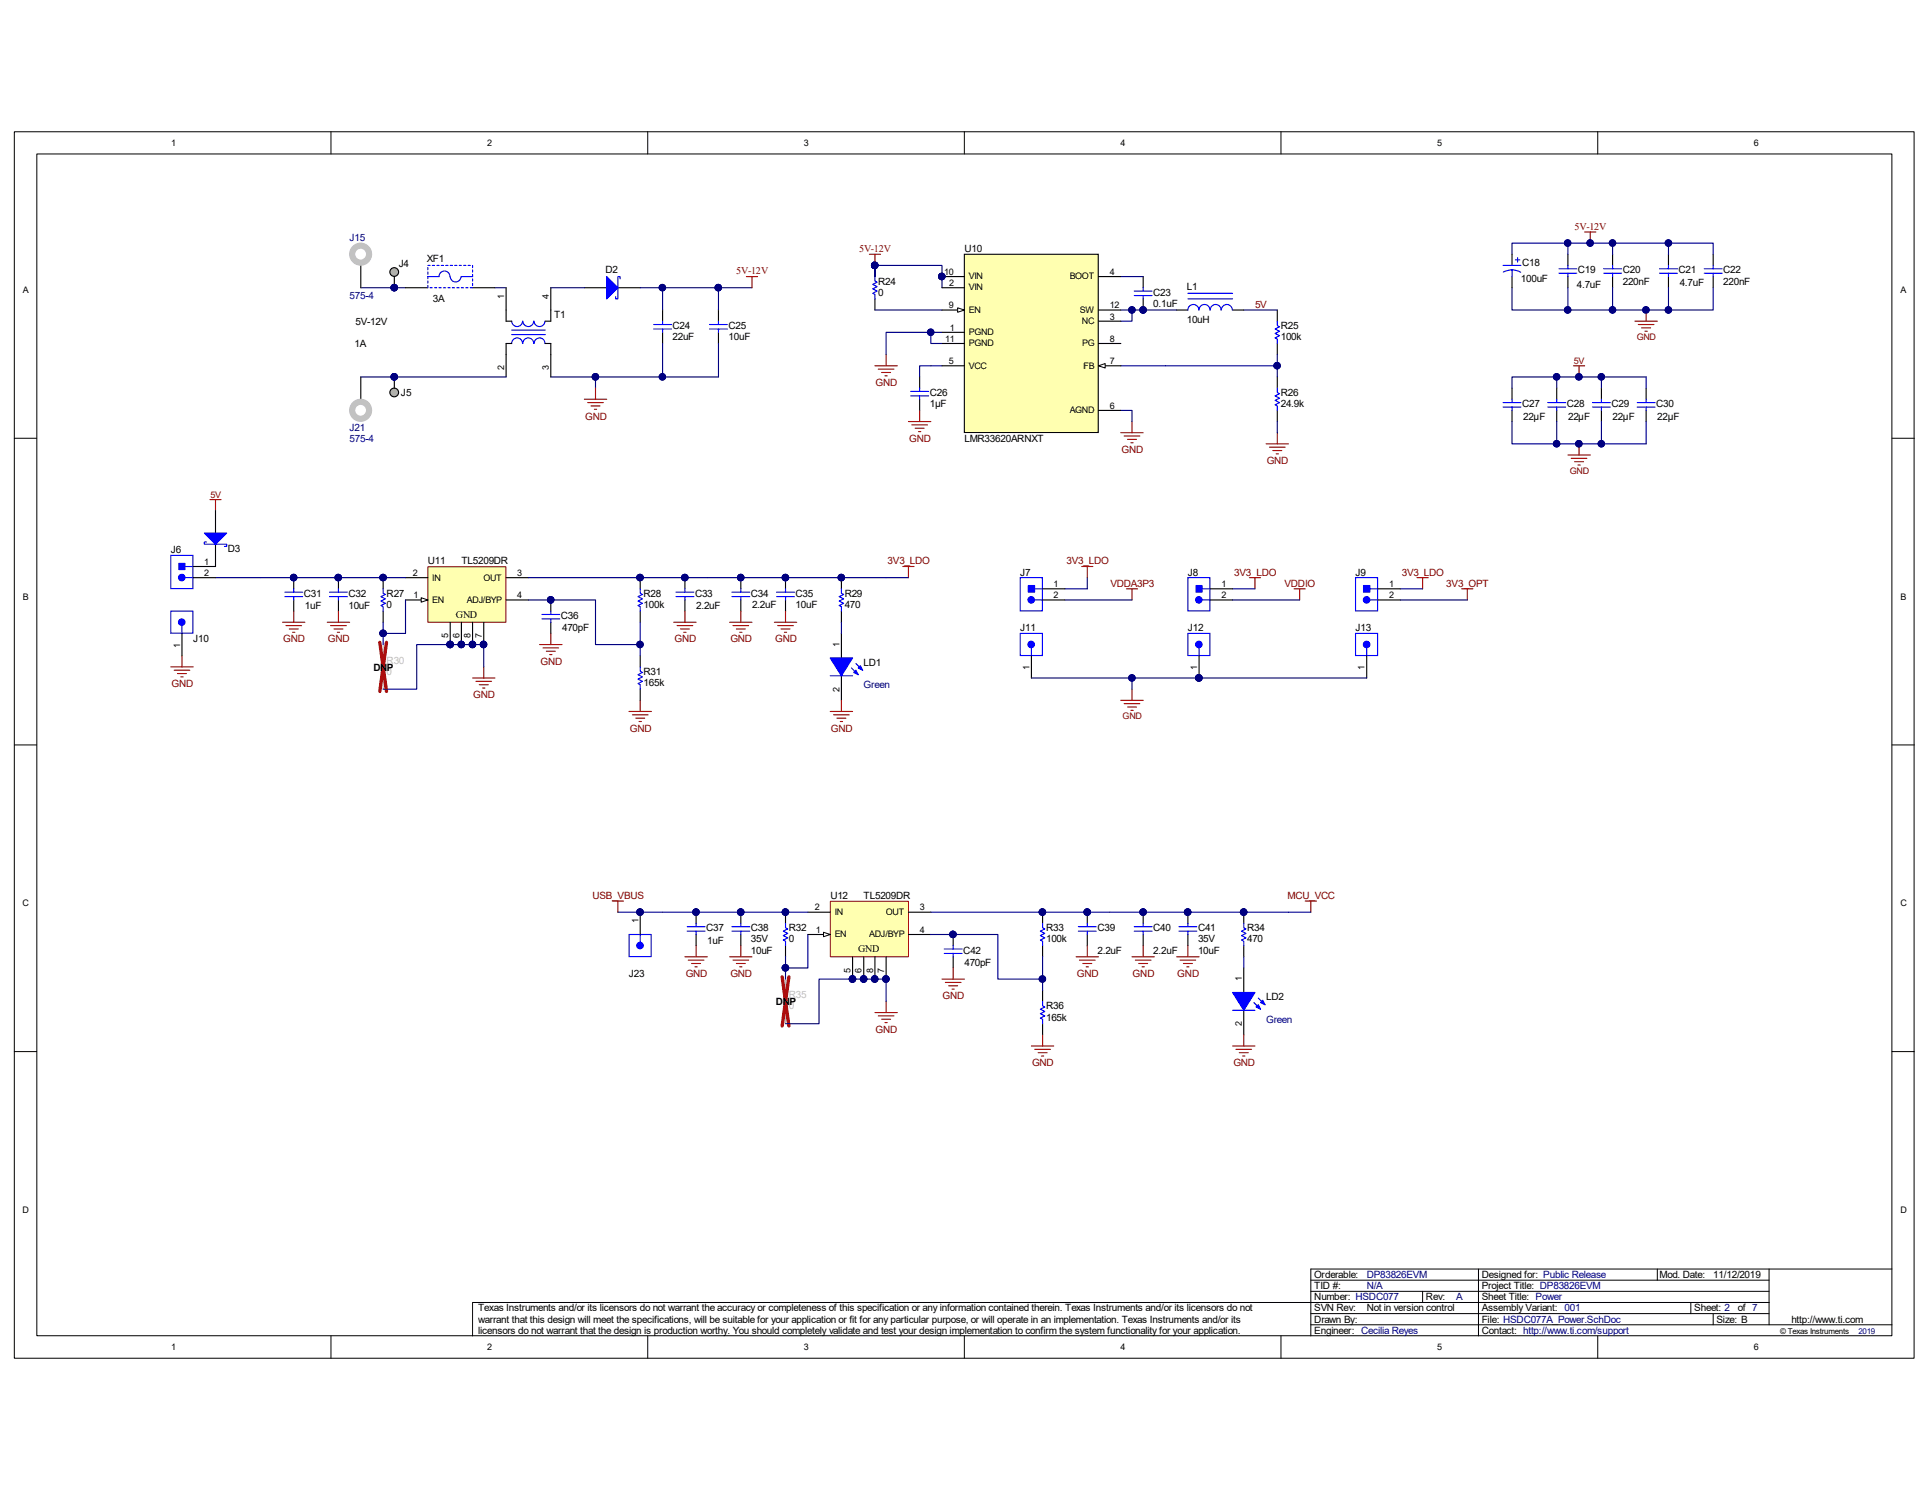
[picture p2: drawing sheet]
<svg xmlns="http://www.w3.org/2000/svg" width="279mm" height="216mm" viewBox="0 0 279 216" stroke-linecap="round" stroke-linejoin="round" font-family="sans-serif">
<defs><g id="words">
<g font-size="1.5" fill="#800000">
<text x="228" y="33.3">5V-12V</text>
<text x="106.6" y="39.8">5V-12V</text>
<text x="124.5" y="36.5">5V-12V</text>
</g>
<g font-size="1.5">
<text x="66" y="89.5">GND</text>
<text x="124.3" y="138">GND</text>
</g>
<g font-size="1.4" fill="#000080">
<text x="50.6" y="34.9">J15</text>
<text x="50.6" y="43.3">575-4</text>
<text x="50.6" y="62.4">J21</text>
<text x="50.6" y="64">575-4</text>
<text x="125.1" y="99.7">Green</text>
<text x="183.4" y="148.2">Green</text>
<text x="198" y="185.2">DP83826EVM</text>
<text x="198" y="186.8">N/A</text>
<text x="210.9" y="188.4">A</text>
</g>
<g font-size="1.4">
<text x="57.8" y="38.7">J4</text>
<text x="61.8" y="38">XF1</text>
<text x="87.7" y="39.6">D2</text>
<text x="127.2" y="41.2">R24</text>
<text x="139.7" y="36.5">U10</text>
<text x="220.3" y="40.9">100uF</text>
<text x="220.5" y="38.5">C18</text>
<text x="228.4" y="41.7">4.7uF</text>
<text x="228.6" y="39.6">C19</text>
<text x="235" y="41.2">220nF</text>
<text x="235" y="39.6">C20</text>
<text x="243.1" y="39.6">C21</text>
<text x="243.3" y="41.4">4.7uF</text>
<text x="249.6" y="41.2">220nF</text>
<text x="249.6" y="39.6">C22</text>
<text x="51.5" y="47">5V-12V</text>
<text x="62.7" y="43.8">3A</text>
<text x="80.3" y="46.1">T1</text>
<text x="97.4" y="47.7">C24</text>
<text x="105.5" y="47.7">C25</text>
<text x="127.2" y="42.8">0</text>
<text x="167" y="44.4">0.1uF</text>
<text x="167" y="42.8">C23</text>
<text x="171.9" y="46.7">10uH</text>
<text x="171.9" y="42">L1</text>
<text x="185.5" y="47.7">R25</text>
<text x="51.4" y="50.3">1A</text>
<text x="97.4" y="49.3">22uF</text>
<text x="105.5" y="49.3">10uF</text>
<text x="185.5" y="49.3">100k</text>
<text x="58.1" y="57.4">J5</text>
<text x="134.7" y="59">1µF</text>
<text x="134.7" y="57.4">C26</text>
<text x="185.5" y="59">24.9k</text>
<text x="185.5" y="57.4">R26</text>
<text x="220.5" y="59">C27</text>
<text x="226.9" y="59">C28</text>
<text x="233.4" y="59">C29</text>
<text x="239.9" y="59">C30</text>
<text x="139.7" y="64">LMR33620ARNXT</text>
<text x="220.6" y="60.8">22µF</text>
<text x="227.1" y="60.8">22µF</text>
<text x="233.6" y="60.8">22µF</text>
<text x="240" y="60.8">22µF</text>
<text x="24.7" y="80.2">J6</text>
<text x="33" y="80">D3</text>
<text x="62" y="81.8">U11</text>
<text x="66.8" y="81.8">TL5209DR</text>
<text x="147.8" y="83.4">J7</text>
<text x="172" y="83.4">J8</text>
<text x="196.3" y="83.4">J9</text>
<text x="44" y="86.5">C31</text>
<text x="44.2" y="88.3">1uF</text>
<text x="50.5" y="88.3">10uF</text>
<text x="50.5" y="86.5">C32</text>
<text x="56" y="88.1">0</text>
<text x="56" y="86.5">R27</text>
<text x="81.2" y="89.7">C36</text>
<text x="93.2" y="88.1">100k</text>
<text x="93.2" y="86.5">R28</text>
<text x="100.7" y="86.5">C33</text>
<text x="100.8" y="88.3">2.2uF</text>
<text x="108.8" y="86.5">C34</text>
<text x="108.9" y="88.1">2.2uF</text>
<text x="115.2" y="88.1">10uF</text>
<text x="115.2" y="86.5">C35</text>
<text x="122.3" y="88.1">470</text>
<text x="122.3" y="86.5">R29</text>
<text x="28" y="93.1">J10</text>
<text x="81.4" y="91.5">470pF</text>
<text x="147.8" y="91.5">J11</text>
<text x="172" y="91.5">J12</text>
<text x="196.3" y="91.5">J13</text>
<text x="54.1" y="97.2">DNP</text>
<text x="93.2" y="99.4">165k</text>
<text x="93.2" y="97.8">R31</text>
<text x="125.1" y="96.5">LD1</text>
<text x="120.3" y="130.3">U12</text>
<text x="125.1" y="130.3">TL5209DR</text>
<text x="102.3" y="135">C37</text>
<text x="102.4" y="136.7">1uF</text>
<text x="108.8" y="136.6">35V</text>
<text x="108.8" y="135">C38</text>
<text x="114.3" y="136.6">0</text>
<text x="114.3" y="135">R32</text>
<text x="151.5" y="136.6">100k</text>
<text x="151.5" y="135">R33</text>
<text x="159" y="135">C39</text>
<text x="167" y="135">C40</text>
<text x="173.5" y="136.6">35V</text>
<text x="173.5" y="135">C41</text>
<text x="180.6" y="136.6">470</text>
<text x="180.6" y="135">R34</text>
<text x="91.1" y="141.6">J23</text>
<text x="108.8" y="138.2">10uF</text>
<text x="139.5" y="138.2">C42</text>
<text x="139.7" y="140">470pF</text>
<text x="159" y="138.2">2.2uF</text>
<text x="167" y="138.2">2.2uF</text>
<text x="173.5" y="138.2">10uF</text>
<text x="112.4" y="145.6">DNP</text>
<text x="151.5" y="147.9">165k</text>
<text x="151.5" y="146.3">R36</text>
<text x="183.4" y="144.9">LD2</text>
<text x="190.3" y="185.2">Orderable:</text>
<text x="214.6" y="185.2">Designed for: Public Release</text>
<text x="240.4" y="185.2">Mod. Date:</text>
<text x="248.2" y="185.2">11/12/2019</text>
<text x="69.3" y="190">Texas Instruments and/or its licensors do not warrant the accuracy or completeness of this specification or any information contained therein. Texas Instruments and/or its licensors do not</text>
<text x="69.3" y="191.6">warrant that this design will meet the specifications, will be suitable for your application or fit for any particular purpose, or will operate in an implementation. Texas Instruments and/or its</text>
<text x="190.3" y="191.6">Drawn By:</text>
<text x="190.3" y="190">SVN Rev:</text>
<text x="190.3" y="188.4">Number: HSDC077</text>
<text x="190.3" y="186.8">TID #:</text>
<text x="198" y="190">Not in version control</text>
<text x="206.5" y="188.4">Rev:</text>
<text x="214.6" y="188.4">Sheet Title: Power</text>
<text x="214.6" y="191.6">File: HSDC077A_Power.SchDoc</text>
<text x="214.6" y="186.8">Project Title: DP83826EVM</text>
<text x="214.6" y="190">Assembly Variant: 001</text>
<text x="245.4" y="190">Sheet: 2</text>
<text x="248.6" y="191.6">Size: B</text>
<text x="251.7" y="190">of 7</text>
<text x="259.5" y="191.6">http://www.ti.com</text>
<text x="69.3" y="193.3">licensors do not warrant that the design is production worthy. You should completely validate and test your design implementation to confirm the system functionality for your application.</text>
<text x="190.3" y="193.3">Engineer: Cecilia Reyes</text>
<text x="214.6" y="193.3">Contact: http://www.ti.com/support</text>
</g>
<g font-size="1.4" fill="#800000">
<text x="181.8" y="44.6">5V</text>
<text x="126.8" y="55.9">GND</text>
<text x="84.8" y="60.8">GND</text>
<text x="131.7" y="64">GND</text>
<text x="162.4" y="65.6">GND</text>
<text x="183.5" y="67.2">GND</text>
<text x="128.6" y="81.8">3V3_LDO</text>
<text x="154.5" y="81.8">3V3_LDO</text>
<text x="178.8" y="83.4">3V3_LDO</text>
<text x="203" y="83.4">3V3_LDO</text>
<text x="160.8" y="85">VDDA3P3</text>
<text x="186.1" y="85">VDDIO</text>
<text x="209.5" y="85">3V3_OPT</text>
<text x="41" y="93.1">GND</text>
<text x="47.5" y="93.1">GND</text>
<text x="97.7" y="93.1">GND</text>
<text x="105.8" y="93.1">GND</text>
<text x="112.3" y="93.1">GND</text>
<text x="24.8" y="99.6">GND</text>
<text x="68.5" y="101.2">GND</text>
<text x="78.3" y="96.3">GND</text>
<text x="91.2" y="106">GND</text>
<text x="120.4" y="106">GND</text>
<text x="85.8" y="130.3">USB_VBUS</text>
<text x="186.5" y="130.3">MCU_VCC</text>
<text x="99.3" y="141.6">GND</text>
<text x="105.8" y="141.6">GND</text>
<text x="156" y="141.6">GND</text>
<text x="164" y="141.6">GND</text>
<text x="170.5" y="141.6">GND</text>
<text x="126.8" y="149.6">GND</text>
<text x="136.5" y="144.8">GND</text>
<text x="149.5" y="154.5">GND</text>
<text x="178.6" y="154.5">GND</text>
</g>
<g font-size="1.4" fill="#c0bebc">
<text x="56" y="97.8">0</text>
<text x="56" y="96.2">R30</text>
<text x="114.3" y="146.3">0</text>
<text x="114.3" y="144.7">R35</text>
</g>
<g font-size="1.3">
<text x="24.8" y="21.1">1</text>
<text x="70.6" y="21.1">2</text>
<text x="116.4" y="21.1">3</text>
<text x="162.3" y="21.1">4</text>
<text x="208.2" y="21.1">5</text>
<text x="254" y="21.1">6</text>
<text x="136.7" y="39.8">10</text>
<text x="137.5" y="41.4">2</text>
<text x="140.3" y="40.5">VIN</text>
<text x="154.9" y="40.5">BOOT</text>
<text x="160.7" y="39.8">4</text>
<text x="3.3" y="42.4">A</text>
<text x="73" y="43.3" transform="rotate(-90 73 43.3)">1</text>
<text x="79.5" y="43.3" transform="rotate(-90 79.5 43.3)">4</text>
<text x="137.4" y="44.7">9</text>
<text x="137.6" y="47.9">1</text>
<text x="140.3" y="42.1">VIN</text>
<text x="140.3" y="45.3">EN</text>
<text x="156.4" y="45.3">SW</text>
<text x="156.7" y="46.9">NC</text>
<text x="160.7" y="46.3">3</text>
<text x="160.7" y="44.7">12</text>
<text x="275.3" y="42.4">A</text>
<text x="73" y="53.6" transform="rotate(-90 73 53.6)">2</text>
<text x="79.5" y="53.7" transform="rotate(-90 79.5 53.7)">3</text>
<text x="136.9" y="49.5">11</text>
<text x="137.4" y="52.7">5</text>
<text x="140.3" y="48.6">PGND</text>
<text x="140.3" y="53.4">VCC</text>
<text x="140.3" y="50.2">PGND</text>
<text x="156.8" y="50.2">PG</text>
<text x="156.9" y="53.4">FB</text>
<text x="160.7" y="52.7">7</text>
<text x="160.7" y="49.5">8</text>
<text x="154.9" y="59.9">AGND</text>
<text x="160.7" y="59.2">6</text>
<text x="29.6" y="81.8">1</text>
<text x="29.6" y="83.4">2</text>
<text x="59.8" y="83.4">2</text>
<text x="74.9" y="83.4">3</text>
<text x="3.3" y="86.9">B</text>
<text x="59.9" y="86.7">1</text>
<text x="62.6" y="87.3">EN</text>
<text x="62.6" y="84.1">IN</text>
<text x="67.6" y="87.3">ADJ/BYP</text>
<text x="70" y="84.1">OUT</text>
<text x="74.9" y="86.7">4</text>
<text x="152.6" y="85.1">1</text>
<text x="152.6" y="86.7">2</text>
<text x="176.9" y="85.1">1</text>
<text x="176.9" y="86.7">2</text>
<text x="201.2" y="85.1">1</text>
<text x="201.2" y="86.7">2</text>
<text x="275.3" y="86.9">B</text>
<text x="26.1" y="93.9" transform="rotate(-90 26.1 93.9)">1</text>
<text x="64.9" y="92.5" transform="rotate(-90 64.9 92.5)">5</text>
<text x="66.5" y="92.5" transform="rotate(-90 66.5 92.5)">6</text>
<text x="68.2" y="92.5" transform="rotate(-90 68.2 92.5)">8</text>
<text x="69.8" y="92.5" transform="rotate(-90 69.8 92.5)">7</text>
<text x="121.6" y="93.7" transform="rotate(-90 121.6 93.7)">1</text>
<text x="121.6" y="100.2" transform="rotate(-90 121.6 100.2)">2</text>
<text x="149.1" y="97.1" transform="rotate(-90 149.1 97.1)">1</text>
<text x="173.4" y="97.1" transform="rotate(-90 173.4 97.1)">1</text>
<text x="197.7" y="97.1" transform="rotate(-90 197.7 97.1)">1</text>
<text x="3.3" y="131.3">C</text>
<text x="118" y="131.9">2</text>
<text x="133.2" y="131.9">3</text>
<text x="275.2" y="131.3">C</text>
<text x="92.5" y="133.8" transform="rotate(-90 92.5 133.8)">1</text>
<text x="118.2" y="135.2">1</text>
<text x="120.9" y="135.8">EN</text>
<text x="120.9" y="132.6">IN</text>
<text x="125.9" y="135.8">ADJ/BYP</text>
<text x="128.3" y="132.6">OUT</text>
<text x="133.2" y="135.2">4</text>
<text x="123.2" y="141" transform="rotate(-90 123.2 141)">5</text>
<text x="124.8" y="141" transform="rotate(-90 124.8 141)">6</text>
<text x="126.5" y="141" transform="rotate(-90 126.5 141)">8</text>
<text x="128.1" y="141" transform="rotate(-90 128.1 141)">7</text>
<text x="179.9" y="142.2" transform="rotate(-90 179.9 142.2)">1</text>
<text x="179.9" y="148.7" transform="rotate(-90 179.9 148.7)">2</text>
<text x="3.3" y="175.7">D</text>
<text x="275.2" y="175.7">D</text>
<text x="24.8" y="195.6">1</text>
<text x="70.6" y="195.6">2</text>
<text x="116.4" y="195.6">3</text>
<text x="162.3" y="195.6">4</text>
<text x="208.2" y="195.6">5</text>
<text x="254" y="195.6">6</text>
</g>
<g font-size="1.3" fill="#800000">
<text x="228" y="52.7">5V</text>
<text x="237.1" y="49.3">GND</text>
<text x="227.4" y="68.7">GND</text>
<text x="30.5" y="72.1">5V</text>
<text x="162.6" y="104.2">GND</text>
</g>
<text font-size="1.2" x="257.9" y="193.3">© Texas Instruments</text>
<text font-size="1.2" fill="#000080" x="269.2" y="193.3">2019</text>
</g></defs>
<path d="M2.1 19.1h275.1v177.7h-275.1z" fill="none" stroke="#000" stroke-width=".14"/>
<path d="M5.4 22.4h268.6v171.1h-268.6z" fill="#fff"/>
<g fill="none" stroke="#000" stroke-width=".14">
<path d="M47.9 19.1v3.2M93.8 19.1v3.2M139.7 19.1v3.2M185.5 19.1v3.2M231.4 19.1v3.2M5.3 22.3h268.7v171.2h-268.7zM2.1 63.5h3.2M274 63.5h3.3M2.1 107.9h3.2M274 107.9h3.3M2.1 152.4h3.2M274 152.4h3.3"/>
<path d="M47.9 193.6v3.2M93.8 193.6v3.2M139.7 193.6v3.2M185.5 193.6v3.2M189.9 192h84.1M189.9 190.3h66.3M189.9 187.1h66.3M189.9 185.5h66.3M206.1 187.1v1.6M214.1 183.9h-24.2v9.7M231.4 193.6v3.2M240 183.9v1.6"/>
<path d="M244.9 188.7v1.6M248.1 190.3v1.7M256.2 188.7h-187.8v4.9M256.2 183.9v8.1M274 183.9h-59.9v9.7"/>
</g>
<path d="M62 82.2h11.3v8h-11.3z" fill="#ffffb0"/>
<path d="M62 82.1h11.3v8.1h-11.3z" fill="none" stroke="#800000" stroke-width=".14"/>
<path d="M58.7 86.9h3.3M65.2 90.2v3.2M66.8 90.2v3.2M73.3 83.7h3.2" fill="none" stroke="#000" stroke-width=".16"/>
<g fill="#000080" stroke="#000080" stroke-width=".14">
<circle cx="65.2" cy="93.4" r=".47"/>
<circle cx="66.8" cy="93.4" r=".47"/>
</g>
<path d="M61 86.6l1 .3-1 .4z" fill="#fff"/>
<path d="M61 86.6l1 .3-1 .4z" fill="none" stroke="#000" stroke-width=".14"/>
<path d="M84.6 41.7h3.3M89.5 41.7h3.2M42.5 83.7v1.6M42.5 86.9v1.7M49 83.7v1.6M49 86.9v1.7M58.7 83.7h3.3M68.4 90.2v3.2M70.1 90.2v3.2M73.3 86.9h3.2M79.8 86.9v1.7M79.8 90.2v1.6" fill="none" stroke="#000" stroke-width=".16"/>
<g fill="#000080" stroke="#000080" stroke-width=".14">
<circle cx="68.4" cy="93.4" r=".47"/>
<circle cx="70" cy="93.4" r=".47"/>
<circle cx="65.2" cy="93.4" r=".47"/>
<circle cx="66.8" cy="93.4" r=".47"/>
<circle cx="49" cy="83.7" r=".47"/>
<circle cx="42.5" cy="83.7" r=".47"/>
<circle cx="55.5" cy="83.7" r=".47"/>
<circle cx="79.8" cy="86.9" r=".47"/>
</g>
<path d="M41.3 85.8h2.5M41.3 86.4h2.5M42.5 85.3v.5M42.5 86.4v.5M47.7 85.8h2.6M47.7 86.4h2.6M49 85.3v.5M49 86.4v.5M78.5 89h2.6M78.5 89.7h2.6M79.8 88.6v.4M79.8 89.7v.5" fill="none" stroke="#00f" stroke-width=".16"/>
<path d="M37.7 83.7h21M65.2 93.4h4.9v3.2" fill="none" stroke="#000080" stroke-width=".16"/>
<g fill="none" stroke="#800000" stroke-width=".16">
<path d="M40.9 90.2h3.3M41.4 90.7h2.3M41.9 91.1h1.3M42.4 91.6h.3M42.5 88.6v1.6M47.4 90.2h3.2M47.9 90.7h2.3M48.4 91.1h1.3M48.9 91.6h.3M49 88.6v1.6M68.4 98.2h3.3M68.9 98.7h2.3"/>
<path d="M69.4 99.2h1.3M69.9 99.7h.3M70.1 96.6v1.6"/>
</g>
<path d="M87.9 40.1l1.6 1.6-1.6 1.6z" fill="#00f"/>
<path d="M87.9 40.1l1.6 1.6-1.6 1.6zM89.8 40.4v-.3h-.3v3.2h-.3v-.3M94.7 47h2.6M94.7 47.7h2.6M96 46.5v.5M96 47.7v.5M102.8 47h2.6M102.8 47.7h2.6M104.1 46.5v.5M104.1 47.7v.5" fill="none" stroke="#00f" stroke-width=".16"/>
<path d="M96 44.9v1.6M96 48.2v1.6M104.1 44.9v1.6M104.1 48.2v1.6" fill="none" stroke="#000" stroke-width=".16"/>
<path d="M79.8 41.7h4.8M96 44.9v-3.2h8.1v3.2M96 49.8v4.8h8.1v-4.8" fill="none" stroke="#000080" stroke-width=".16"/>
<g fill="#000080" stroke="#000080" stroke-width=".14">
<circle cx="104" cy="41.7" r=".47"/>
<circle cx="95.9" cy="41.7" r=".47"/>
<circle cx="95.9" cy="54.6" r=".47"/>
</g>
<circle cx="57.1" cy="39.4" r=".63" fill="#b2acb0" stroke="#000" stroke-width=".16"/>
<g fill="none" stroke="#000" stroke-width=".16">
<path d="M57.1 40.1v1.6M73.3 41.7v4.8h.8M74.1 49.8h-.8v4.8M79 49.8h.8v4.8M79.8 41.7v4.8h-.8M55.5 83.7v1.6M55.5 88.6v1.6M92.7 83.7v1.6M92.7 88.6v1.6M92.7 95v1.6M92.7 99.9v1.6M99.2 83.7v1.6"/>
<path d="M99.2 86.9v1.7M107.3 83.7v1.6M107.3 86.9v1.7M113.8 83.7v1.6M113.8 86.9v1.7M121.9 91.8v3.5M121.9 97.9v3.6"/>
</g>
<g fill="#000080" stroke="#000080" stroke-width=".14">
<circle cx="57.1" cy="41.7" r=".47"/>
<circle cx="86.2" cy="54.6" r=".47"/>
<circle cx="95.9" cy="41.7" r=".47"/>
<circle cx="104" cy="41.7" r=".47"/>
<circle cx="92.7" cy="83.7" r=".47"/>
<circle cx="92.7" cy="93.4" r=".47"/>
<circle cx="79.8" cy="86.9" r=".47"/>
<circle cx="99.2" cy="83.7" r=".47"/>
<circle cx="57.1" cy="54.6" r=".47"/>
<circle cx="107.3" cy="83.7" r=".47"/>
<circle cx="113.8" cy="83.7" r=".47"/>
<circle cx="121.9" cy="83.7" r=".47"/>
<circle cx="95.9" cy="54.6" r=".47"/>
<circle cx="55.5" cy="83.7" r=".47"/>
<circle cx="55.5" cy="91.8" r=".47"/>
<circle cx="65.2" cy="93.4" r=".47"/>
</g>
<g fill="none" stroke="#000080" stroke-width=".16">
<path d="M57.1 54.6h16.2M57.1 41.7h1.6M71.7 41.7h1.6M79.8 54.6h16.2M86.3 54.6v1.6M92.7 41.7h3.3M104.1 41.7h4.8M31.2 83.7h6.5M55.5 90.2v3.2M58.7 86.9v4.9h-3.2M65.2 93.4h-4.8v6.5h-4.9M76.5 86.9h9.8v6.5h6.4"/>
<path d="M76.5 83.7h55.1M92.7 90.2v4.8"/>
</g>
<g fill="none" stroke="#00f" stroke-width=".16">
<path d="M74.1 46.5a.79 .79 0 0 0 .8 .8 .79 .79 0 0 0 .8-.8M74.1 47.8h4.9M74.1 48.5h4.9M74.1 49.8a.79 .79 0 0 1 .8-.8 .79 .79 0 0 1 .8 .8M75.7 49.8a.79 .79 0 0 1 .8-.8 .79 .79 0 0 1 .8 .8M75.7 46.5a.79 .79 0 0 0 .8 .8 .79 .79 0 0 0 .8-.8M77.4 46.5a.79 .79 0 0 0 .7 .8 .79 .79 0 0 0 .8-.8M77.4 49.8a.79 .79 0 0 1 .8-.8 .79 .79 0 0 1 .7 .8M55.5 85.3v.7l.3 .1-.6 .4 .6 .3-.6 .3 .6 .3-.6 .3 .3 .2v.7M92.7 96.6v.7l.4 .1-.7 .4 .7 .3-.7 .3 .7 .3-.7 .4 .3 .1v.7M92.7 85.3v.7l.4 .1-.7 .4 .7 .3-.7 .3 .7 .3-.7 .3 .3 .2v.7M97.9 85.8h2.6"/>
<path d="M97.9 86.4h2.6M99.2 85.3v.5M99.2 86.4v.5M106 85.8h2.6M106 86.4h2.6M107.3 85.3v.5M107.3 86.4v.5M112.5 85.8h2.6M112.5 86.4h2.6M113.8 85.3v.5M113.8 86.4v.5M123.3 96.8l1 1"/>
<path d="M124 96.1l.9 1"/>
</g>
<g fill="none" stroke="#800000" stroke-width=".16">
<path d="M84.6 57.9h3.3M85.1 58.3h2.3M85.6 58.8h1.3M86.1 59.3h.3M86.3 56.2v1.7M108.1 40.1h1.6M108.9 40.1v1.6M78.2 93.4h3.2M78.6 93.9h2.3M79.1 94.4h1.3M79.6 94.9h.3M79.8 91.8v1.6"/>
<path d="M97.6 90.2h3.2M98.1 90.7h2.2M98.6 91.1h1.3M99 91.6h.4M99.2 88.6v1.6M105.7 90.2h3.2M106.2 90.7h2.2M106.7 91.1h1.2M107.1 91.6h.4M107.3 88.6v1.6M112.2 90.2h3.2M112.6 90.7h2.3"/>
<path d="M113.1 91.1h1.3M113.6 91.6h.3M113.8 88.6v1.6M130.8 82.1h1.6M131.6 82.1v1.6M163.2 85.3h1.6M164 85.3v1.6M91.1 103.1h3.3M91.6 103.6h2.3M92.1 104.1h1.3M92.6 104.5h.3M92.7 101.5v1.6"/>
<path d="M189.1 130.6h1.6M189.9 130.6v1.6"/>
</g>
<path d="M55.5 93.4v2.3l.3 .1-.6 .3 .6 .4-.6 .3 .6 .3-.6 .3 .3 .2v2.3" fill="none" stroke="#c0bebc" stroke-width=".16"/>
<path d="M55 93.1l1 7.1M56 93.1l-1 7.1" fill="none" stroke="#f00" stroke-width=".49"/>
<path d="M123.7 97.4l.3-.3 .3 .7z" fill="#00f"/>
<path d="M123.7 97.4l.3-.3 .3 .7z" fill="none" stroke="#00f" stroke-width=".16"/>
<path d="M124.3 96.8l.3-.3 .3 .6z" fill="#00f"/>
<path d="M124.3 96.8l.3-.3 .3 .6z" fill="none" stroke="#00f" stroke-width=".16"/>
<path d="M120.3 95.3h3.2l-1.6 2.6z" fill="#00f"/>
<g fill="none" stroke="#00f" stroke-width=".16">
<path d="M225.8 38.9h2.6M225.8 39.6h2.6M227.1 38.5v.4M227.1 39.6v.5M232.3 38.9h2.6M232.3 39.6h2.6M233.6 38.5v.4M233.6 39.6v.5M240.4 38.9h2.6M240.4 39.6h2.6M241.7 38.5v.4M241.7 39.6v.5"/>
<path d="M246.8 38.9h2.6M246.8 39.6h2.6M248.1 38.5v.4M248.1 39.6v.5M126.7 40.1v.6l.4 .2-.7 .3 .7 .3-.7 .4 .7 .3-.7 .3 .3 .2v.6M131.9 56.7h2.6M131.9 57.4h2.6M133.2 56.2v.5M133.2 57.4v.5M164.3 42.2h2.6M164.3 42.8h2.6M165.6 41.7v.5"/>
<path d="M165.6 42.8v.5M172.1 44.9a.79 .79 0 0 1 .7-.8 .79 .79 0 0 1 .8 .8M172.1 43.3h6.4M172.1 42.5h6.4M173.7 44.9a.79 .79 0 0 1 .8-.8 .79 .79 0 0 1 .7 .8M175.3 44.9a.79 .79 0 0 1 .8-.8 .79 .79 0 0 1 .8 .8M176.9 44.9a.79 .79 0 0 1 .8-.8 .79 .79 0 0 1 .8 .8M185 46.5v.7l.3 .1-.6 .4 .6 .3-.6 .3 .6 .3-.6 .4 .3 .1v.7M185 56.2v.7l.3 .1-.6 .4 .6 .3-.6 .3 .6 .3-.6 .4 .3 .1v.7M217.7 58.3h2.6M217.7 59h2.6M219 57.9v.4"/>
<path d="M219 59v.5M224.2 58.3h2.6M224.2 59h2.6M225.5 57.9v.4M225.5 59v.5M230.7 58.3h2.5M230.7 59h2.5M232 57.9v.4M232 59v.5M237.1 58.3h2.6M237.1 59h2.6M238.4 57.9v.4"/>
<path d="M238.4 59v.5M120.3 95.3h3.2l-1.6 2.6zM120.3 97.9h3.2M121.9 85.3v.7l.3 .1-.7 .4 .7 .3-.7 .3 .7 .3-.7 .3 .4 .2v.7"/>
</g>
<g fill="none" stroke="#000" stroke-width=".16">
<path d="M126.7 38.5v1.6M227.1 36.8v1.7M233.6 36.8v1.7M241.7 36.8v1.7M248.1 36.8v1.7M126.7 43.3v1.6M133.2 54.6v1.6M133.2 57.9v1.6M165.6 40.1v1.6M165.6 43.3v1.6M170.4 44.9h1.7M178.5 44.9h1.6"/>
<path d="M185 44.9v1.6M185 49.8v1.6M185 54.6v1.6M185 59.5v1.6M219 56.2v1.7M219 59.5v1.6M225.5 56.2v1.7M225.5 59.5v1.6M227.1 40.1v1.6M232 56.2v1.7M232 59.5v1.6M233.6 40.1v1.6"/>
<path d="M238.4 56.2v1.7M238.4 59.5v1.6M241.7 40.1v1.6M248.1 40.1v1.6M121.9 83.7v1.6M121.9 88.6v1.6"/>
</g>
<g fill="#000080" stroke="#000080" stroke-width=".14">
<circle cx="121.9" cy="83.7" r=".47"/>
<circle cx="185" cy="53" r=".47"/>
<circle cx="134.8" cy="48.1" r=".47"/>
<circle cx="163.9" cy="44.9" r=".47"/>
<circle cx="165.6" cy="44.9" r=".47"/>
<circle cx="225.5" cy="64.3" r=".47"/>
<circle cx="228.7" cy="64.3" r=".47"/>
<circle cx="231.9" cy="64.3" r=".47"/>
<circle cx="225.5" cy="54.6" r=".47"/>
<circle cx="228.7" cy="54.6" r=".47"/>
<circle cx="231.9" cy="54.6" r=".47"/>
<circle cx="241.7" cy="35.2" r=".47"/>
<circle cx="233.6" cy="35.2" r=".47"/>
<circle cx="230.3" cy="35.2" r=".47"/>
<circle cx="227.1" cy="35.2" r=".47"/>
<circle cx="227.1" cy="44.9" r=".47"/>
<circle cx="233.6" cy="44.9" r=".47"/>
<circle cx="238.4" cy="44.9" r=".47"/>
<circle cx="241.7" cy="44.9" r=".47"/>
<circle cx="126.7" cy="38.4" r=".47"/>
<circle cx="136.4" cy="40.1" r=".47"/>
</g>
<g fill="none" stroke="#000080" stroke-width=".16">
<path d="M126.7 38.5v1.6v-1.6M126.7 38.5h9.7v3.2M219 36.8v-1.6h29.1v1.6M227.1 35.2v1.6M233.6 35.2v1.6M241.7 35.2v1.6M126.7 44.9h9.7M134.8 48.2v1.6h1.6M136.4 53h-3.2v1.6M136.4 48.2h-8.1v3.2M162.3 59.5h1.7v1.6M162.3 44.9h8.1"/>
<path d="M162.3 53h22.7M162.3 40.1h3.3M164 44.9v1.6h-1.7M180.1 44.9h4.9M185 51.4v3.2M219 56.2v-1.6h19.4v1.6M219 41.7v3.2h29.1v-3.2M225.5 54.6v1.6M227.1 41.7v3.2M232 54.6v1.6M233.6 41.7v3.2M241.7 41.7v3.2"/>
<path d="M185 61.1v1.6M219 61.1v3.2h19.4v-3.2M225.5 61.1v3.2M232 61.1v3.2M121.9 90.2v1.6"/>
</g>
<g fill="none" stroke="#800000" stroke-width=".16">
<path d="M125.9 36.8h1.6M126.7 36.8v1.7M229.5 33.6h1.6M230.3 33.6v1.6M126.7 53h3.3M127.2 53.5h2.3M127.7 54h1.3M128.2 54.5h.3M128.3 51.4v1.6M133.2 59.5v1.6M227.9 53h1.6M228.7 53v1.6"/>
<path d="M236.8 46.5h3.2M237.3 47h2.3M237.8 47.5h1.3M238.3 48h.3M238.4 44.9v1.6M30.4 72.4h1.6M31.2 72.4v1.6M131.6 61.1h3.2M132.1 61.6h2.2M132.6 62.1h1.3M133 62.5h.4M162.3 62.7h3.3"/>
<path d="M162.8 63.2h2.3M163.3 63.7h1.3M163.8 64.2h.3M164 61.1v1.6M183.4 64.3h3.2M183.9 64.8h2.2M184.4 65.3h1.3M184.8 65.8h.4M185 62.7v1.6M227.1 65.9h3.2M227.6 66.4h2.2M228.1 66.9h1.3"/>
<path d="M228.6 67.4h.3M228.7 64.3v1.6M120.3 103.1h3.2M120.7 103.6h2.3M121.2 104.1h1.3M121.7 104.5h.3M121.9 101.5v1.6"/>
</g>
<path d="M120.3 130.6h11.3v8h-11.3z" fill="#ffffb0"/>
<path d="M120.3 130.6h11.3v8h-11.3z" fill="none" stroke="#800000" stroke-width=".14"/>
<path d="M117 135.4h3.3M123.5 138.6v3.3M125.1 138.6v3.3M131.6 132.2h3.2" fill="none" stroke="#000" stroke-width=".16"/>
<g fill="#000080" stroke="#000080" stroke-width=".14">
<circle cx="123.5" cy="141.9" r=".47"/>
<circle cx="125.1" cy="141.9" r=".47"/>
</g>
<path d="M119.3 135.1l1 .3-1 .3z" fill="#fff"/>
<path d="M119.3 135.1l1 .3-1 .3z" fill="none" stroke="#000" stroke-width=".14"/>
<g fill="none" stroke="#000" stroke-width=".16">
<path d="M100.8 132.2v1.6M100.8 135.4v1.6M107.3 132.2v1.6M107.3 135.4v1.6M113.8 132.2v1.6M113.8 137v1.6M117 132.2h3.3M126.7 138.6v3.3M128.3 138.6v3.3M131.6 135.4h3.2M138.1 135.4v1.6M138.1 138.6v1.7"/>
<path d="M151 132.2v1.6M151 137v1.6M157.5 132.2v1.6M157.5 135.4v1.6M165.6 132.2v1.6M165.6 135.4v1.6M172.1 132.2v1.6M172.1 135.4v1.6M151 143.5v1.6M151 148.3v1.6M180.1 140.3v3.5M180.1 146.4v3.5"/>
</g>
<g fill="#000080" stroke="#000080" stroke-width=".14">
<circle cx="126.7" cy="141.9" r=".47"/>
<circle cx="128.3" cy="141.9" r=".47"/>
<circle cx="123.5" cy="141.9" r=".47"/>
<circle cx="125.1" cy="141.9" r=".47"/>
<circle cx="107.3" cy="132.2" r=".47"/>
<circle cx="100.8" cy="132.2" r=".47"/>
<circle cx="113.8" cy="132.2" r=".47"/>
<circle cx="138" cy="135.4" r=".47"/>
<circle cx="151" cy="132.2" r=".47"/>
<circle cx="151" cy="141.9" r=".47"/>
<circle cx="157.5" cy="132.2" r=".47"/>
<circle cx="92.7" cy="132.2" r=".47"/>
<circle cx="165.6" cy="132.2" r=".47"/>
<circle cx="172" cy="132.2" r=".47"/>
<circle cx="180.1" cy="132.2" r=".47"/>
<circle cx="113.8" cy="140.2" r=".47"/>
</g>
<g fill="none" stroke="#00f" stroke-width=".16">
<path d="M99.5 134.3h2.6M99.5 134.9h2.6M100.8 133.8v.5M100.8 134.9v.5M106 134.3h2.6M106 134.9h2.6M107.3 133.8v.5M107.3 134.9v.5M113.8 133.8v.6l.3 .2-.6 .3 .6 .3-.6 .4 .6 .3-.6 .3 .3 .2v.6M136.8 137.5h2.6M136.8 138.2h2.6M138.1 137v.5"/>
<path d="M138.1 138.2v.4M151 133.8v.6l.3 .2-.6 .3 .6 .3-.6 .4 .6 .3-.6 .3 .3 .2v.6M156.2 134.3h2.6M156.2 134.9h2.6M157.5 133.8v.5M157.5 134.9v.5M164.3 134.3h2.6M164.3 134.9h2.6M165.6 133.8v.5M165.6 134.9v.5M170.8 134.3h2.5M170.8 134.9h2.5"/>
<path d="M172.1 133.8v.5M172.1 134.9v.5M151 145.1v.7l.3 .1-.6 .3 .6 .4-.6 .3 .6 .3-.6 .3 .3 .2v.6M181.6 145.3l1 .9M182.3 144.6l.9 1"/>
</g>
<path d="M89.5 132.2h27.5M113.8 138.6v3.3M117 135.4v4.9h-3.2M134.8 135.4h9.7v6.5h6.5M134.8 132.2h55.1M151 138.6v4.9M128.3 145.1v-3.2h-9.7v6.4h-4.8" fill="none" stroke="#000080" stroke-width=".16"/>
<g fill="none" stroke="#800000" stroke-width=".16">
<path d="M99.2 138.6h3.2M99.7 139.1h2.3M100.2 139.6h1.3M100.8 137v1.6M105.7 138.6h3.2M106.2 139.1h2.2M106.7 139.6h1.2M107.3 137v1.6M155.9 138.6h3.2M156.4 139.1h2.2M156.8 139.6h1.3M157.5 137v1.6"/>
<path d="M164 138.6h3.2M164.4 139.1h2.3M164.9 139.6h1.3M165.6 137v1.6M170.4 138.6h3.3M170.9 139.1h2.3M171.4 139.6h1.3M172.1 137v1.6M100.7 140.1h.3M107.1 140.1h.4M126.7 146.7h3.3M127.2 147.2h2.3"/>
<path d="M127.7 147.7h1.3M128.2 148.2h.3M128.3 145.1v1.6M136.4 141.9h3.3M136.9 142.4h2.3M137.4 142.8h1.3M137.9 143.3h.3M138.1 140.3v1.6M149.4 151.6h3.2M149.9 152.1h2.2M150.4 152.5h1.3M150.8 153h.4"/>
<path d="M151 149.9v1.7M157.3 140.1h.3M165.4 140.1h.3M171.9 140.1h.3"/>
</g>
<path d="M113.8 141.9v2.2l.3 .2-.6 .3 .6 .3-.6 .4 .6 .3-.6 .3 .3 .2v2.2" fill="none" stroke="#c0bebc" stroke-width=".16"/>
<path d="M113.3 141.5l1 7.2M114.3 141.5l-1 7.2" fill="none" stroke="#f00" stroke-width=".49"/>
<path d="M181.9 145.9l.4-.3 .3 .6z" fill="#00f"/>
<path d="M181.9 145.9l.4-.3 .3 .6z" fill="none" stroke="#00f" stroke-width=".16"/>
<path d="M182.9 144.9l.3 .7-.6-.3z" fill="#00f"/>
<path d="M182.9 144.9l.3 .7-.6-.3z" fill="none" stroke="#00f" stroke-width=".16"/>
<path d="M178.5 143.8h3.3l-1.7 2.6z" fill="#00f"/>
<path d="M180.1 133.8v.6l.4 .2-.7 .3 .7 .3-.7 .4 .7 .3-.7 .3 .3 .2v.6M178.5 143.8h3.3l-1.7 2.6zM178.5 146.4h3.3" fill="none" stroke="#00f" stroke-width=".16"/>
<path d="M180.1 132.2v1.6M180.1 137v1.6" fill="none" stroke="#000" stroke-width=".16"/>
<circle cx="180.1" cy="132.2" r=".47" fill="#000080" stroke="#000080" stroke-width=".14"/>
<path d="M154.2 86.9h9.8M157.5 83.7v1.6h-3.3M178.5 85.3h3.3M178.5 86.9h9.7M180.1 138.6v1.7" fill="none" stroke="#000080" stroke-width=".16"/>
<g fill="none" stroke="#800000" stroke-width=".16">
<path d="M156.7 82.1h1.6M157.5 82.1v1.6M181 83.7h1.6M181.8 83.7v1.6M187.4 85.3h1.7M188.2 85.3v1.6M88.7 130.6h1.6M89.5 130.6v1.6M178.5 151.6h3.3M179 152.1h2.3M179.5 152.5h1.3M180 153h.3"/>
<path d="M180.1 149.9v1.7"/>
</g>
<path d="M147.8 91.8h3.2v3.2h-3.2z" fill-rule="evenodd" fill="#fff" stroke="#00f" stroke-width=".16"/>
<path d="M149.4 93.9v1.1" fill="none" stroke="#00f" stroke-width=".16"/>
<circle cx="149.4" cy="93.4" r=".47" fill="#00f" stroke="#00f" stroke-width=".16"/>
<path d="M149.4 95v3.2" fill="none" stroke="#000" stroke-width=".16"/>
<path d="M172.1 91.8h3.1v3.2h-3.1z" fill-rule="evenodd" fill="#fff" stroke="#00f" stroke-width=".16"/>
<path d="M173.7 93.9v1.1" fill="none" stroke="#00f" stroke-width=".16"/>
<circle cx="173.6" cy="93.4" r=".47" fill="#00f" stroke="#00f" stroke-width=".16"/>
<path d="M31.2 74v3.2M31.2 78.9v3.2M173.7 95v3.2" fill="none" stroke="#000" stroke-width=".16"/>
<g fill="#000080" stroke="#000080" stroke-width=".14">
<circle cx="173.6" cy="98.2" r=".47"/>
<circle cx="163.9" cy="98.2" r=".47"/>
</g>
<path d="M164 99.9v1.6M162.3 101.5h3.3M162.8 102h2.3M163.3 102.4h1.3M163.8 102.9h.3" fill="none" stroke="#800000" stroke-width=".16"/>
<path d="M149.4 98.2h24.3M164 98.2v1.7" fill="none" stroke="#000080" stroke-width=".16"/>
<path d="M29.6 77.2h3.2l-1.6 1.7z" fill="#00f"/>
<path d="M29.6 77.2h3.2l-1.6 1.7zM29.9 78.5h-.3v.4h3.2v.3h-.3" fill="none" stroke="#00f" stroke-width=".16"/>
<path d="M24.7 88.6h3.2v3.1h-3.2z" fill-rule="evenodd" fill="#fff" stroke="#00f" stroke-width=".16"/>
<path d="M26.4 90.7v1.1" fill="none" stroke="#00f" stroke-width=".16"/>
<circle cx="26.3" cy="90.2" r=".47" fill="#00f" stroke="#00f" stroke-width=".16"/>
<path d="M26.4 91.8v3.2" fill="none" stroke="#000" stroke-width=".16"/>
<path d="M24.7 96.6h3.3M25.2 97.1h2.3M25.7 97.6h1.3M26.2 98.1h.3M26.4 95v1.6M205.2 83.7h1.7M206.1 83.7v1.6M211.7 85.3h1.6M212.5 85.3v1.6" fill="none" stroke="#800000" stroke-width=".16"/>
<path d="M202.8 85.3h3.3M202.8 86.9h9.7" fill="none" stroke="#000080" stroke-width=".16"/>
<path d="M196.3 91.8h3.2v3.2h-3.2z" fill-rule="evenodd" fill="#fff" stroke="#00f" stroke-width=".16"/>
<path d="M62 40.1h1.6a.79 .79 0 0 1 .8-.8 .79 .79 0 0 1 .8 .8M65.2 40.1a.79 .79 0 0 0 .8 .8 .79 .79 0 0 0 .8-.8M66.8 40.1h1.6M198 93.9v1.1" fill="none" stroke="#00f" stroke-width=".16"/>
<circle cx="197.9" cy="93.4" r=".47" fill="#00f" stroke="#00f" stroke-width=".16"/>
<path d="M58.7 41.7h3.3M68.4 41.7h3.3M198 95v3.2" fill="none" stroke="#000" stroke-width=".16"/>
<path d="M173.7 98.2h24.3" fill="none" stroke="#000080" stroke-width=".16"/>
<circle cx="173.6" cy="98.2" r=".47" fill="#000080" stroke="#000080" stroke-width=".14"/>
<path d="M62 38.5h6.4v3.2h-6.4v-3.2" fill="none" stroke="#00f" stroke-width=".16" stroke-dasharray=".3 .3"/>
<path d="M24.7 80.5h3.2v4.8h-3.2z" fill-rule="evenodd" fill="#fff" stroke="#00f" stroke-width=".16"/>
<path d="M26.8 83.7h1.2M26.8 82.1h1.2" fill="none" stroke="#00f" stroke-width=".16"/>
<circle cx="26.3" cy="83.7" r=".47" fill="#00f" stroke="#00f" stroke-width=".16"/>
<path d="M28 82.1h3.2M28 83.7h3.2" fill="none" stroke="#000" stroke-width=".16"/>
<path d="M26 81.7h.8v.8h-.8z" fill="#00f"/>
<path d="M25.9 81.6h.9v.9h-.9z" fill="none" stroke="#00f" stroke-width=".14"/>
<path d="M147.8 83.7h3.2v4.8h-3.2z" fill-rule="evenodd" fill="#fff" stroke="#00f" stroke-width=".16"/>
<path d="M149.9 86.9h1.1M149.9 85.3h1.1" fill="none" stroke="#00f" stroke-width=".16"/>
<circle cx="149.4" cy="86.9" r=".47" fill="#00f" stroke="#00f" stroke-width=".16"/>
<path d="M151 85.3h3.2M151 86.9h3.2" fill="none" stroke="#000" stroke-width=".16"/>
<path d="M149 84.9h.9v.9h-.9z" fill="#00f"/>
<path d="M148.9 84.8h1v1h-1z" fill="none" stroke="#00f" stroke-width=".14"/>
<path d="M172.1 83.7h3.1v4.8h-3.1z" fill-rule="evenodd" fill="#fff" stroke="#00f" stroke-width=".16"/>
<path d="M174.2 86.9h1.1M174.2 85.3h1.1" fill="none" stroke="#00f" stroke-width=".16"/>
<circle cx="173.6" cy="86.9" r=".47" fill="#00f" stroke="#00f" stroke-width=".16"/>
<path d="M175.3 85.3h3.2M175.3 86.9h3.2" fill="none" stroke="#000" stroke-width=".16"/>
<path d="M173.3 84.9h.8v.9h-.8z" fill="#00f"/>
<path d="M173.2 84.8h.9v1h-.9z" fill="none" stroke="#00f" stroke-width=".14"/>
<path d="M196.3 83.7h3.2v4.8h-3.2z" fill-rule="evenodd" fill="#fff" stroke="#00f" stroke-width=".16"/>
<path d="M198.4 86.9h1.2M198.4 85.3h1.2" fill="none" stroke="#00f" stroke-width=".16"/>
<circle cx="197.9" cy="86.9" r=".47" fill="#00f" stroke="#00f" stroke-width=".16"/>
<path d="M199.6 85.3h3.2M199.6 86.9h3.2" fill="none" stroke="#000" stroke-width=".16"/>
<path d="M197.5 84.9h.9v.9h-.9z" fill="#00f"/>
<path d="M197.5 84.8h.9v1h-.9z" fill="none" stroke="#00f" stroke-width=".14"/>
<path d="M139.7 36.8h19.4v25.9h-19.4z" fill-rule="evenodd" fill="#ffffb0" stroke="#000" stroke-width=".16"/>
<path d="M136.4 48.2h3.3M136.4 41.7h3.3M136.4 53h3.3M159.1 46.5h3.2M159.1 40.1h3.2M159.1 53h3.2M159.1 59.5h3.2" fill="none" stroke="#000" stroke-width=".16"/>
<path d="M159.1 53l1-.3v.6z" fill="#fff"/>
<path d="M159.1 53l1-.3v.6z" fill="none" stroke="#000" stroke-width=".14"/>
<path d="M136.4 44.9h3.3M159.1 49.8h3.2" fill="none" stroke="#000" stroke-width=".16"/>
<path d="M138.7 44.6l1 .3-1 .3z" fill="#fff"/>
<path d="M138.7 44.6l1 .3-1 .3z" fill="none" stroke="#000" stroke-width=".14"/>
<path d="M136.4 40.1h3.3M136.4 49.8h3.3M159.1 44.9h3.2" fill="none" stroke="#000" stroke-width=".16"/>
<circle cx="136.4" cy="40.1" r=".47" fill="#000080" stroke="#000080" stroke-width=".14"/>
<circle cx="57.1" cy="56.9" r=".63" fill="#b2acb0" stroke="#000" stroke-width=".16"/>
<path d="M52.3 38.5v3.2M219 36.8v1.7M52.3 54.6v3.3M57.1 54.6v1.6M219 40.1v1.6" fill="none" stroke="#000" stroke-width=".16"/>
<g fill="#000080" stroke="#000080" stroke-width=".14">
<circle cx="57.1" cy="54.6" r=".47"/>
<circle cx="57.1" cy="41.7" r=".47"/>
</g>
<path d="M52.3 54.6h4.8M52.3 41.7h4.8" fill="none" stroke="#000080" stroke-width=".16"/>
<path d="M217.7 38.5h2.6M219 39.1l.7 .1 .6 .2M219 39.1l-.7 .1-.6 .2M219 39.1v1M219.5 37.7h.6M219.8 37.3v.7" fill="none" stroke="#00f" stroke-width=".16"/>
<g fill="none" stroke="#c0c0c0" stroke-width=".81">
<circle cx="52.2" cy="36.8" r="1.19"/>
<circle cx="52.2" cy="59.4" r="1.19"/>
</g>
<g fill="none" stroke="#c0c0c0" stroke-width=".14">
<circle cx="52.2" cy="36.8" r="1.6"/>
<circle cx="52.2" cy="59.4" r="1.6"/>
</g>
<path d="M91.1 135.4h3.2v3.2h-3.2z" fill-rule="evenodd" fill="#fff" stroke="#00f" stroke-width=".16"/>
<path d="M92.7 135.4v1.1" fill="none" stroke="#00f" stroke-width=".16"/>
<circle cx="92.7" cy="137" r=".47" fill="#00f" stroke="#00f" stroke-width=".16"/>
<path d="M92.7 132.2v3.2" fill="none" stroke="#000" stroke-width=".16"/>
<circle cx="92.7" cy="132.2" r=".47" fill="#000080" stroke="#000080" stroke-width=".14"/>
<use href="#words"/>
</svg>
